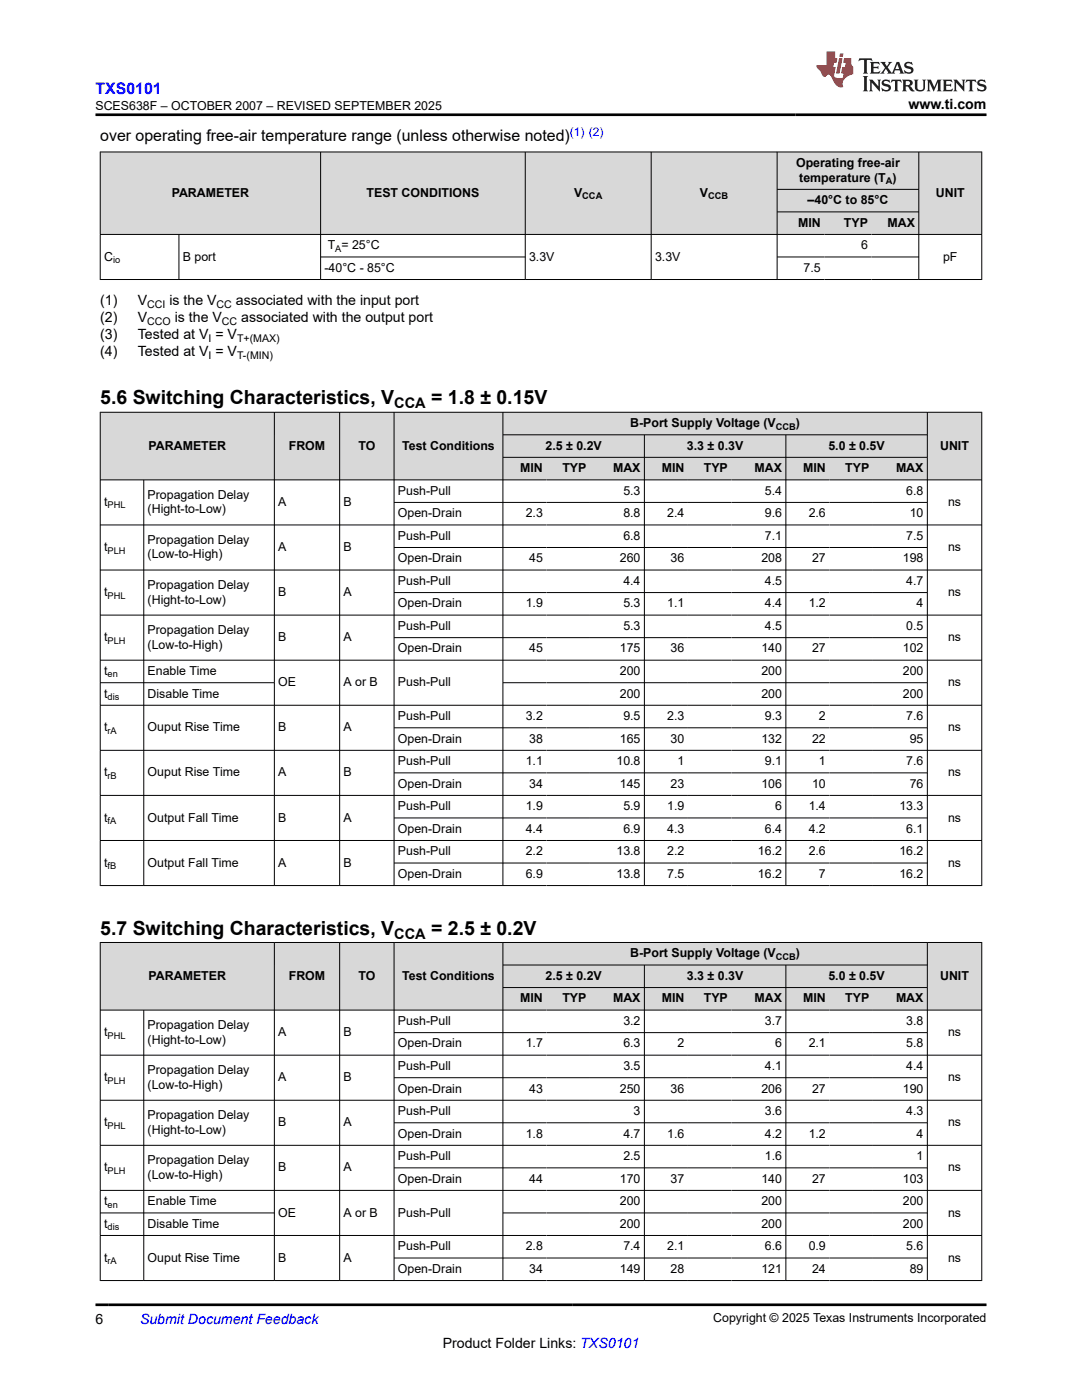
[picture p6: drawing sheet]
<svg xmlns="http://www.w3.org/2000/svg" width="216mm" height="279mm" viewBox="0 0 216 279" stroke-linecap="round" stroke-linejoin="round" font-family="sans-serif">
<defs><g id="words">
<g font-size="3.9">
<text x="20" y="80.7">5.6 Switching Characteristics, V</text>
<text x="86" y="80.7">= 1.8 ± 0.15V</text>
<text x="20" y="186.5">5.7 Switching Characteristics, V</text>
<text x="86" y="186.5">= 2.5 ± 0.2V</text>
</g>
<text font-size="3.2" fill="#00f" x="19" y="18.7">TXS0101</text>
<text font-size="3.2" x="20" y="28.2">over operating free-air temperature range (unless otherwise noted)</text>
<g font-size="2.9">
<text x="78.7" y="81.5">CCA</text>
<text x="78.7" y="187.3">CCA</text>
</g>
<g font-size="2.8">
<text x="181.3" y="21.8">www.ti.com</text>
<text x="20" y="60.9">(1)</text>
<text x="20" y="64.3">(2)</text>
<text x="27.5" y="60.9">V</text>
<text x="27.5" y="64.3">V</text>
<text x="33.8" y="60.9">is the V</text>
<text x="34.9" y="64.3">is the V</text>
<text x="47.1" y="60.9">associated with the input port</text>
<text x="48.1" y="64.3">associated with the output port</text>
<text x="20" y="67.7">(3)</text>
<text x="20" y="71.1">(4)</text>
<text x="27.5" y="71.1">Tested at V = V</text>
<text x="27.5" y="67.7">Tested at V = V</text>
<text x="19" y="264.2">6</text>
<text x="88.3" y="269">Product Folder Links: TXS0101</text>
</g>
<text font-size="2.8" fill="#00f" x="27.9" y="264.2">Submit Document Feedback</text>
<g font-size="2.5">
<text x="19.1" y="21.9">SCES638F – OCTOBER 2007 – REVISED SEPTEMBER 2025</text>
<text x="158.8" y="33.3">Operating free-air</text>
<text x="34.3" y="39.3">PARAMETER</text>
<text x="73.1" y="39.3">TEST CONDITIONS</text>
<text x="114.5" y="39.3">V</text>
<text x="139.7" y="39.3">V</text>
<text x="159.5" y="36.3">temperature (T )</text>
<text x="161.1" y="40.8">–40°C to 85°C</text>
<text x="186.7" y="39.3">UNIT</text>
<text x="159.3" y="45.2">MIN</text>
<text x="168.4" y="45.2">TYP</text>
<text x="177.1" y="45.2">MAX</text>
<text x="20.8" y="52">C</text>
<text x="36.5" y="52">B port</text>
<text x="65.4" y="49.7">T = 25°C</text>
<text x="105.6" y="52">3.3V</text>
<text x="130.7" y="52">3.3V</text>
<text x="171.8" y="49.7">6</text>
<text x="188.2" y="52">pF</text>
<text x="64.7" y="54.2">-40°C - 85°C</text>
<text x="160.4" y="54.2">7.5</text>
<text x="29.6" y="89.7">PARAMETER</text>
<text x="57.6" y="89.7">FROM</text>
<text x="71.5" y="89.7">TO</text>
<text x="80.3" y="89.7">Test Conditions</text>
<text x="108.8" y="89.7">2.5 ± 0.2V</text>
<text x="125.8" y="85.2">B-Port Supply Voltage (V</text>
<text x="137.1" y="89.7">3.3 ± 0.3V</text>
<text x="158.8" y="85.2">)</text>
<text x="165.3" y="89.7">5.0 ± 0.5V</text>
<text x="187.6" y="89.7">UNIT</text>
<text x="103.8" y="94.2">MIN</text>
<text x="112.2" y="94.2">TYP</text>
<text x="122.3" y="94.2">MAX</text>
<text x="132" y="94.2">MIN</text>
<text x="140.4" y="94.2">TYP</text>
<text x="150.6" y="94.2">MAX</text>
<text x="160.3" y="94.2">MIN</text>
<text x="168.7" y="94.2">TYP</text>
<text x="178.8" y="94.2">MAX</text>
<text x="20.8" y="101">t</text>
<text x="29.5" y="99.5">Propagation Delay</text>
<text x="55.5" y="101">A</text>
<text x="68.5" y="101">B</text>
<text x="79.4" y="98.7">Push-Pull</text>
<text x="124.4" y="98.7">5.3</text>
<text x="152.6" y="98.7">5.4</text>
<text x="180.8" y="98.7">6.8</text>
<text x="189.2" y="101">ns</text>
<text x="29.5" y="102.5">(Hight-to-Low)</text>
<text x="79.4" y="103.2">Open-Drain</text>
<text x="79.4" y="107.7">Push-Pull</text>
<text x="104.9" y="103.2">2.3</text>
<text x="124.4" y="103.2">8.8</text>
<text x="124.4" y="107.7">6.8</text>
<text x="133.1" y="103.2">2.4</text>
<text x="152.6" y="103.2">9.6</text>
<text x="152.6" y="107.7">7.1</text>
<text x="161.4" y="103.2">2.6</text>
<text x="180.8" y="107.7">7.5</text>
<text x="181.5" y="103.2">10</text>
<text x="20.8" y="110">t</text>
<text x="29.5" y="108.5">Propagation Delay</text>
<text x="29.5" y="111.5">(Low-to-High)</text>
<text x="55.5" y="110">A</text>
<text x="68.5" y="110">B</text>
<text x="79.4" y="112.2">Open-Drain</text>
<text x="105.6" y="112.2">45</text>
<text x="123.7" y="112.2">260</text>
<text x="133.8" y="112.2">36</text>
<text x="151.9" y="112.2">208</text>
<text x="162" y="112.2">27</text>
<text x="180.2" y="112.2">198</text>
<text x="189.2" y="110">ns</text>
<text x="20.8" y="119">t</text>
<text x="29.5" y="117.5">Propagation Delay</text>
<text x="55.5" y="119">B</text>
<text x="68.5" y="119">A</text>
<text x="79.4" y="116.7">Push-Pull</text>
<text x="124.4" y="116.7">4.4</text>
<text x="152.6" y="116.7">4.5</text>
<text x="180.8" y="116.7">4.7</text>
<text x="189.2" y="119">ns</text>
<text x="29.5" y="120.5">(Hight-to-Low)</text>
<text x="79.4" y="121.2">Open-Drain</text>
<text x="79.4" y="125.7">Push-Pull</text>
<text x="104.9" y="121.2">1.9</text>
<text x="124.4" y="121.2">5.3</text>
<text x="124.4" y="125.7">5.3</text>
<text x="133.1" y="121.2">1.1</text>
<text x="152.6" y="121.2">4.4</text>
<text x="152.6" y="125.7">4.5</text>
<text x="161.4" y="121.2">1.2</text>
<text x="180.8" y="125.7">0.5</text>
<text x="182.9" y="121.2">4</text>
<text x="20.8" y="128">t</text>
<text x="29.5" y="126.5">Propagation Delay</text>
<text x="29.5" y="129.4">(Low-to-High)</text>
<text x="55.5" y="128">B</text>
<text x="68.5" y="128">A</text>
<text x="79.4" y="130.2">Open-Drain</text>
<text x="105.6" y="130.2">45</text>
<text x="123.7" y="130.2">175</text>
<text x="133.8" y="130.2">36</text>
<text x="151.9" y="130.2">140</text>
<text x="162" y="130.2">27</text>
<text x="180.2" y="130.2">102</text>
<text x="189.2" y="128">ns</text>
<text x="20.8" y="134.7">t</text>
<text x="29.5" y="134.7">Enable Time</text>
<text x="55.5" y="137">OE</text>
<text x="68.5" y="137">A or B</text>
<text x="79.4" y="137">Push-Pull</text>
<text x="123.7" y="134.7">200</text>
<text x="151.9" y="134.7">200</text>
<text x="180.2" y="134.7">200</text>
<text x="189.2" y="137">ns</text>
<text x="20.8" y="139.2">t</text>
<text x="29.5" y="139.2">Disable Time</text>
<text x="79.4" y="143.7">Push-Pull</text>
<text x="104.9" y="143.7">3.2</text>
<text x="123.7" y="139.2">200</text>
<text x="124.4" y="143.7">9.5</text>
<text x="133.1" y="143.7">2.3</text>
<text x="151.9" y="139.2">200</text>
<text x="152.6" y="143.7">9.3</text>
<text x="163.4" y="143.7">2</text>
<text x="180.2" y="139.2">200</text>
<text x="180.8" y="143.7">7.6</text>
<text x="20.8" y="146">t</text>
<text x="29.5" y="146">Ouput Rise Time</text>
<text x="55.5" y="146">B</text>
<text x="68.5" y="146">A</text>
<text x="79.4" y="148.2">Open-Drain</text>
<text x="105.6" y="148.2">38</text>
<text x="123.7" y="148.2">165</text>
<text x="133.8" y="148.2">30</text>
<text x="151.9" y="148.2">132</text>
<text x="162" y="148.2">22</text>
<text x="181.5" y="148.2">95</text>
<text x="189.2" y="146">ns</text>
<text x="20.8" y="155">t</text>
<text x="29.5" y="155">Ouput Rise Time</text>
<text x="55.5" y="155">A</text>
<text x="68.5" y="155">B</text>
<text x="79.4" y="152.7">Push-Pull</text>
<text x="104.9" y="152.7">1.1</text>
<text x="123" y="152.7">10.8</text>
<text x="135.2" y="152.7">1</text>
<text x="152.6" y="152.7">9.1</text>
<text x="163.4" y="152.7">1</text>
<text x="180.8" y="152.7">7.6</text>
<text x="189.2" y="155">ns</text>
<text x="79.4" y="157.2">Open-Drain</text>
<text x="79.4" y="161.7">Push-Pull</text>
<text x="104.9" y="161.7">1.9</text>
<text x="105.6" y="157.2">34</text>
<text x="123.7" y="157.2">145</text>
<text x="124.4" y="161.7">5.9</text>
<text x="133.1" y="161.7">1.9</text>
<text x="133.8" y="157.2">23</text>
<text x="151.9" y="157.2">106</text>
<text x="154.7" y="161.7">6</text>
<text x="161.4" y="161.7">1.4</text>
<text x="162" y="157.2">10</text>
<text x="179.5" y="161.7">13.3</text>
<text x="181.5" y="157.2">76</text>
<text x="20.8" y="164">t</text>
<text x="29.5" y="164">Output Fall Time</text>
<text x="55.5" y="164">B</text>
<text x="68.5" y="164">A</text>
<text x="79.4" y="166.2">Open-Drain</text>
<text x="104.9" y="166.2">4.4</text>
<text x="124.4" y="166.2">6.9</text>
<text x="133.1" y="166.2">4.3</text>
<text x="152.6" y="166.2">6.4</text>
<text x="161.4" y="166.2">4.2</text>
<text x="180.8" y="166.2">6.1</text>
<text x="189.2" y="164">ns</text>
<text x="20.8" y="172.9">t</text>
<text x="29.5" y="172.9">Output Fall Time</text>
<text x="55.5" y="172.9">A</text>
<text x="68.5" y="172.9">B</text>
<text x="79.4" y="170.7">Push-Pull</text>
<text x="104.9" y="170.7">2.2</text>
<text x="123" y="170.7">13.8</text>
<text x="133.1" y="170.7">2.2</text>
<text x="151.2" y="170.7">16.2</text>
<text x="161.4" y="170.7">2.6</text>
<text x="179.5" y="170.7">16.2</text>
<text x="189.2" y="172.9">ns</text>
<text x="79.4" y="175.2">Open-Drain</text>
<text x="104.9" y="175.2">6.9</text>
<text x="123" y="175.2">13.8</text>
<text x="133.1" y="175.2">7.5</text>
<text x="151.2" y="175.2">16.2</text>
<text x="163.4" y="175.2">7</text>
<text x="179.5" y="175.2">16.2</text>
<text x="125.8" y="191.1">B-Port Supply Voltage (V</text>
<text x="158.8" y="191.1">)</text>
<text x="29.6" y="195.6">PARAMETER</text>
<text x="57.6" y="195.6">FROM</text>
<text x="71.5" y="195.6">TO</text>
<text x="80.3" y="195.6">Test Conditions</text>
<text x="108.8" y="195.6">2.5 ± 0.2V</text>
<text x="137.1" y="195.6">3.3 ± 0.3V</text>
<text x="165.3" y="195.6">5.0 ± 0.5V</text>
<text x="187.6" y="195.6">UNIT</text>
<text x="103.8" y="200">MIN</text>
<text x="112.2" y="200">TYP</text>
<text x="122.3" y="200">MAX</text>
<text x="132" y="200">MIN</text>
<text x="140.4" y="200">TYP</text>
<text x="150.6" y="200">MAX</text>
<text x="160.3" y="200">MIN</text>
<text x="168.7" y="200">TYP</text>
<text x="178.8" y="200">MAX</text>
<text x="20.8" y="206.8">t</text>
<text x="29.5" y="205.3">Propagation Delay</text>
<text x="29.5" y="208.3">(Hight-to-Low)</text>
<text x="55.5" y="206.8">A</text>
<text x="68.5" y="206.8">B</text>
<text x="79.4" y="209">Open-Drain</text>
<text x="79.4" y="204.5">Push-Pull</text>
<text x="104.9" y="209">1.7</text>
<text x="124.4" y="204.5">3.2</text>
<text x="124.4" y="209">6.3</text>
<text x="135.2" y="209">2</text>
<text x="152.6" y="204.5">3.7</text>
<text x="154.7" y="209">6</text>
<text x="161.4" y="209">2.1</text>
<text x="180.8" y="204.5">3.8</text>
<text x="180.8" y="209">5.8</text>
<text x="189.2" y="206.8">ns</text>
<text x="20.8" y="215.8">t</text>
<text x="29.5" y="214.3">Propagation Delay</text>
<text x="55.5" y="215.8">A</text>
<text x="68.5" y="215.8">B</text>
<text x="79.4" y="213.5">Push-Pull</text>
<text x="124.4" y="213.5">3.5</text>
<text x="152.6" y="213.5">4.1</text>
<text x="180.8" y="213.5">4.4</text>
<text x="189.2" y="215.8">ns</text>
<text x="29.5" y="217.3">(Low-to-High)</text>
<text x="79.4" y="218">Open-Drain</text>
<text x="105.6" y="218">43</text>
<text x="123.7" y="218">250</text>
<text x="133.8" y="218">36</text>
<text x="151.9" y="218">206</text>
<text x="162" y="218">27</text>
<text x="180.2" y="218">190</text>
<text x="20.8" y="224.8">t</text>
<text x="29.5" y="223.3">Propagation Delay</text>
<text x="29.5" y="226.3">(Hight-to-Low)</text>
<text x="55.5" y="224.8">B</text>
<text x="68.5" y="224.8">A</text>
<text x="79.4" y="227">Open-Drain</text>
<text x="79.4" y="222.5">Push-Pull</text>
<text x="104.9" y="227">1.8</text>
<text x="124.4" y="227">4.7</text>
<text x="126.4" y="222.5">3</text>
<text x="133.1" y="227">1.6</text>
<text x="152.6" y="222.5">3.6</text>
<text x="152.6" y="227">4.2</text>
<text x="161.4" y="227">1.2</text>
<text x="180.8" y="222.5">4.3</text>
<text x="182.9" y="227">4</text>
<text x="189.2" y="224.8">ns</text>
<text x="20.8" y="233.8">t</text>
<text x="29.5" y="232.3">Propagation Delay</text>
<text x="55.5" y="233.8">B</text>
<text x="68.5" y="233.8">A</text>
<text x="79.4" y="231.5">Push-Pull</text>
<text x="124.4" y="231.5">2.5</text>
<text x="152.6" y="231.5">1.6</text>
<text x="182.9" y="231.5">1</text>
<text x="189.2" y="233.8">ns</text>
<text x="29.5" y="235.3">(Low-to-High)</text>
<text x="79.4" y="236">Open-Drain</text>
<text x="105.6" y="236">44</text>
<text x="123.7" y="236">170</text>
<text x="133.8" y="236">37</text>
<text x="151.9" y="236">140</text>
<text x="162" y="236">27</text>
<text x="180.2" y="236">103</text>
<text x="20.8" y="240.5">t</text>
<text x="20.8" y="245">t</text>
<text x="29.5" y="240.5">Enable Time</text>
<text x="29.5" y="245">Disable Time</text>
<text x="55.5" y="242.8">OE</text>
<text x="68.5" y="242.8">A or B</text>
<text x="79.4" y="242.8">Push-Pull</text>
<text x="123.7" y="240.5">200</text>
<text x="123.7" y="245">200</text>
<text x="151.9" y="240.5">200</text>
<text x="151.9" y="245">200</text>
<text x="180.2" y="240.5">200</text>
<text x="180.2" y="245">200</text>
<text x="189.2" y="242.8">ns</text>
<text x="20.8" y="251.8">t</text>
<text x="29.5" y="251.8">Ouput Rise Time</text>
<text x="55.5" y="251.8">B</text>
<text x="68.5" y="251.8">A</text>
<text x="79.4" y="249.5">Push-Pull</text>
<text x="104.9" y="249.5">2.8</text>
<text x="124.4" y="249.5">7.4</text>
<text x="133.1" y="249.5">2.1</text>
<text x="152.6" y="249.5">6.6</text>
<text x="161.4" y="249.5">0.9</text>
<text x="180.8" y="249.5">5.6</text>
<text x="189.2" y="251.8">ns</text>
<text x="79.4" y="254">Open-Drain</text>
<text x="105.6" y="254">34</text>
<text x="123.7" y="254">149</text>
<text x="133.8" y="254">28</text>
<text x="151.9" y="254">121</text>
<text x="162" y="254">24</text>
<text x="181.5" y="254">89</text>
<text x="142.3" y="263.9">Copyright © 2025 Texas Instruments Incorporated</text>
</g>
<text font-size="2.4" fill="#00f" x="113.7" y="27.2">(1) (2)</text>
<g font-size="2.1">
<text x="29.4" y="64.9">CCO</text>
<text x="29.4" y="61.5">CCI</text>
<text x="43.2" y="61.5">CC</text>
<text x="44.3" y="64.9">CC</text>
<text x="41.6" y="71.7">I</text>
<text x="41.6" y="68.3">I</text>
<text x="47.3" y="68.3">T+(MAX)</text>
<text x="47.3" y="71.7">T-(MIN)</text>
</g>
<g font-size="1.9">
<text x="116.2" y="39.8">CCA</text>
<text x="141.3" y="39.8">CCB</text>
<text x="176.8" y="36.7">A</text>
<text x="22.6" y="52.5">io</text>
<text x="66.9" y="50.2">A</text>
<text x="154.8" y="85.7">CCB</text>
<text x="21.5" y="101.5">PHL</text>
<text x="21.5" y="110.5">PLH</text>
<text x="21.5" y="119.5">PHL</text>
<text x="21.5" y="128.5">PLH</text>
<text x="21.5" y="135.2">en</text>
<text x="21.5" y="139.7">dis</text>
<text x="21.5" y="146.5">rA</text>
<text x="21.5" y="155.4">rB</text>
<text x="21.5" y="164.4">fA</text>
<text x="21.5" y="173.4">fB</text>
<text x="154.8" y="191.5">CCB</text>
<text x="21.5" y="207.3">PHL</text>
<text x="21.5" y="216.3">PLH</text>
<text x="21.5" y="225.3">PHL</text>
<text x="21.5" y="234.3">PLH</text>
<text x="21.5" y="241">en</text>
<text x="21.5" y="245.5">dis</text>
<text x="21.5" y="252.3">rA</text>
</g>
</g></defs>
<g fill="#d8d8d8">
<path d="M20 30.3h175.9v7.5h-175.9z" fill-rule="evenodd"/>
<path d="M20.1 30.4h43.8v16.3h-43.8z" fill-rule="evenodd"/>
<path d="M64 30.4h40.7v16.3h-40.7z" fill-rule="evenodd"/>
<path d="M104.9 30.4h25v16.3h-25z" fill-rule="evenodd"/>
<path d="M130 30.4h25v16.3h-25z" fill-rule="evenodd"/>
<path d="M155.1 30.4h28.2v7.3h-28.2z" fill-rule="evenodd"/>
<path d="M183.4 30.4h12.4v16.3h-12.4z" fill-rule="evenodd"/>
<path d="M155.1 37.9h28.2v4.3h-28.2z" fill-rule="evenodd"/>
<path d="M155.1 42.4h9.4v4.3h-9.4z" fill-rule="evenodd"/>
<path d="M164.5 42.4h9.4v4.3h-9.4z" fill-rule="evenodd"/>
<path d="M173.9 42.4h9.4v4.3h-9.4z" fill-rule="evenodd"/>
</g>
<g fill="none" stroke="#000" stroke-width=".2">
<path d="M19.9 30.3h176.1M20 30.3v25.5M64 30.3v25.5M104.8 30.3v25.5M129.9 30.3v25.5M155.1 30.3v25.5M155.1 37.8h28.3M183.3 30.3v25.5M195.9 30.3v25.5M19.9 46.8h176.1M19.9 55.8h176.1M35.7 46.8v9"/>
<path d="M64 51.3h40.9M155.1 42.3h28.3M155.1 51.3h28.3"/>
</g>
<g fill="#d8d8d8">
<path d="M20 82.3h175.9v4.5h-175.9z" fill-rule="evenodd"/>
<path d="M20.1 82.3h34.6v13.4h-34.6z" fill-rule="evenodd"/>
<path d="M54.8 82.3h12.9v13.4h-12.9z" fill-rule="evenodd"/>
<path d="M67.8 82.3h10.8v13.4h-10.8z" fill-rule="evenodd"/>
<path d="M78.7 82.3h21.6v13.4h-21.6z" fill-rule="evenodd"/>
<path d="M100.4 82.3h84.6v4.4h-84.6z" fill-rule="evenodd"/>
<path d="M185.1 82.3h10.7v13.4h-10.7z" fill-rule="evenodd"/>
<path d="M100.4 86.8h28.1v4.4h-28.1z" fill-rule="evenodd"/>
<path d="M128.6 86.8h28.1v4.4h-28.1z" fill-rule="evenodd"/>
<path d="M156.9 86.8h28.1v4.4h-28.1z" fill-rule="evenodd"/>
<path d="M100.4 91.3h8.6v4.4h-8.6z" fill-rule="evenodd"/>
<path d="M109 91.3h8.7v4.4h-8.7z" fill-rule="evenodd"/>
<path d="M117.7 91.3h10.8v4.4h-10.8z" fill-rule="evenodd"/>
<path d="M128.6 91.3h8.7v4.4h-8.7z" fill-rule="evenodd"/>
<path d="M137.3 91.3h8.7v4.4h-8.7z" fill-rule="evenodd"/>
<path d="M146 91.3h10.7v4.4h-10.7z" fill-rule="evenodd"/>
<path d="M156.9 91.3h8.6v4.4h-8.6z" fill-rule="evenodd"/>
<path d="M165.5 91.3h8.7v4.4h-8.7z" fill-rule="evenodd"/>
<path d="M174.2 91.3h10.8v4.4h-10.8z" fill-rule="evenodd"/>
</g>
<g fill="none" stroke="#000" stroke-width=".2">
<path d="M19.9 82.3h176.1M19.9 95.8h176.1M20 82.2v94.6M28.7 95.8v81M54.7 82.2v94.6M67.8 82.2v94.6M78.6 82.2v94.6M100.3 82.2v94.6M100.3 86.8h84.8M100.3 91.3h84.8M128.6 86.8v90M156.8 86.8v90"/>
<path d="M185 82.2v94.6M195.9 82.2v94.6M19.9 104.8h176.1M19.9 113.8h176.1M78.6 100.3h106.5M78.6 109.3h106.5M78.6 118.3h106.5M19.9 122.8h176.1M19.9 131.8h176.1M19.9 136.3h34.9M78.6 127.3h106.5M100.3 136.3h84.8"/>
<path d="M19.9 140.7h176.1M19.9 149.7h176.1M19.9 158.7h176.1M78.6 145.2h106.5M78.6 154.2h106.5M19.9 167.7h176.1M19.9 176.7h176.1M78.6 163.2h106.5M78.6 172.2h106.5"/>
</g>
<g fill="#d8d8d8">
<path d="M20 188.1h175.9v4.5h-175.9z" fill-rule="evenodd"/>
<path d="M20.1 188.2h34.6v13.3h-34.6z" fill-rule="evenodd"/>
<path d="M54.8 188.2h12.9v13.3h-12.9z" fill-rule="evenodd"/>
<path d="M67.8 188.2h10.8v13.3h-10.8z" fill-rule="evenodd"/>
<path d="M78.7 188.2h21.6v13.3h-21.6z" fill-rule="evenodd"/>
<path d="M100.4 188.2h84.6v4.3h-84.6z" fill-rule="evenodd"/>
<path d="M185.1 188.2h10.7v13.3h-10.7z" fill-rule="evenodd"/>
<path d="M100.4 192.7h28.1v4.3h-28.1z" fill-rule="evenodd"/>
<path d="M128.6 192.7h28.1v4.3h-28.1z" fill-rule="evenodd"/>
<path d="M156.9 192.7h28.1v4.3h-28.1z" fill-rule="evenodd"/>
<path d="M100.4 197.1h8.6v4.4h-8.6z" fill-rule="evenodd"/>
<path d="M109 197.1h8.7v4.4h-8.7z" fill-rule="evenodd"/>
<path d="M117.7 197.1h10.8v4.4h-10.8z" fill-rule="evenodd"/>
<path d="M128.6 197.1h8.7v4.4h-8.7z" fill-rule="evenodd"/>
<path d="M137.3 197.1h8.7v4.4h-8.7z" fill-rule="evenodd"/>
<path d="M146 197.1h10.7v4.4h-10.7z" fill-rule="evenodd"/>
<path d="M156.9 197.1h8.6v4.4h-8.6z" fill-rule="evenodd"/>
<path d="M165.5 197.1h8.7v4.4h-8.7z" fill-rule="evenodd"/>
<path d="M174.2 197.1h10.8v4.4h-10.8z" fill-rule="evenodd"/>
</g>
<g fill="none" stroke="#000" stroke-width=".2">
<path d="M19.9 188.1h176.1M20 188v67.6M54.7 188v67.6M67.8 188v67.6M78.6 188v67.6M100.3 188v67.6M100.3 192.6h84.8M100.3 197.1h84.8M128.6 192.6v63M156.8 192.6v63M185 188v67.6M195.9 188v67.6"/>
<path d="M19.9 201.6h176.1M19.9 210.6h176.1M19.9 219.6h176.1M28.7 201.6v54M78.6 206.1h106.5M78.6 215.1h106.5M19.9 228.6h176.1M19.9 237.6h176.1M78.6 224.1h106.5M78.6 233.1h106.5M19.9 242.1h34.9M19.9 246.6h176.1"/>
<path d="M19.9 255.6h176.1M78.6 251.1h106.5M100.3 242.1h84.8"/>
</g>
<path d="M171.5 11.6l-.2 .6 .5-.2h.6v.1v2.2l-.2 .4h1l-.2-.4v-2.2v-.1h.5l.6 .2-.2-.6zM173.6 12.4l.2 .3v1.6l-.2 .4h1.9l.1-.6a1.08 1.08 0 0 1-1.3 .2v-.7h.6l.4 .2v-.7l-.4 .2h-.6v-.5l.2-.2a1 1 0 0 1 1 .3l-.1-.5zM175.7 12.4l.9 1.1-1 1.2h.9l-.2-.2 .5-.8 .4 .8-.2 .2h1.6l-.2-.2 .2-.5h.9l.1 .5-.1 .2h.9l-.2-.4-.8-1.9h-.5l-.9 2.1-.9-1.1 .9-1h-.8l.2 .2-.4 .6-.4-.6 .2-.2zM179 12.8l.4 1h-.7zM180.7 12.5a.65 .65 0 0 0-.2 .7 .65 .65 0 0 0 .6 .5l.6 .1 .1 .3a.79 .79 0 0 1-.7 .4 .79 .79 0 0 1-.7-.5l.1 .7 .2-.1a.93 .93 0 0 0 1.1 0 .93 .93 0 0 0 .4-.9 1.46 1.46 0 0 0-1.2-.6l-.1-.3a1.09 1.09 0 0 1 1.2 .2l-.2-.6-.1 .1-.5-.2zM172.2 15.2l.2 .4v2.2l-.2 .4h1l-.2-.4v-2.2l.2-.4zM173.4 15.9l.2 .4v1.5l-.2 .4h.8l-.3-.4 .1-1.3 1.6 1.8v-2l.2-.4h-.7l.1 .2 .1 1.1-1.2-1.3zM176.2 16a.65 .65 0 0 0-.2 .8 .65 .65 0 0 0 .6 .4l.6 .2 .1 .2a.79 .79 0 0 1-.7 .4 .79 .79 0 0 1-.7-.5l.1 .7 .2-.1a.93 .93 0 0 0 1.1 .1 .93 .93 0 0 0 .4-1 1.46 1.46 0 0 0-1.2-.5l-.1-.4a1.09 1.09 0 0 1 1.2 .2l-.1-.6-.2 .1-.5-.1zM177.9 15.9l-.1 .6a.63 .63 0 0 1 .8-.3v1.6l-.3 .4h1l-.2-.4v-1.6a.66 .66 0 0 1 .8 .3l-.1-.6zM180 15.9l.2 .4v1.5l-.2 .4h1l-.2-.2-.1-.7h.5l.1 .2a.79 .79 0 0 0 1.2 .6l-1-.9a.61 .61 0 0 0 .6-.6 .61 .61 0 0 0-.5-.7zM180.8 16.2h.1a.47 .47 0 0 1 .5 .1 .47 .47 0 0 1 .1 .5l-.1 .1-.7 .1zM182.3 15.9l.2 .2a2.27 2.27 0 0 0 .4 2 1.04 1.04 0 0 0 1.7-.7v-1.3l.2-.2h-.8l.2 .4v1.1a.6 .6 0 0 1-.6 .6 .6 .6 0 0 1-.6-.6v-1.1l.3-.4zM184.9 15.9l.2 .4v1.5l-.2 .4h.8l-.3-.4v-1.4l.9 1.9 .9-1.9v1.4l-.3 .4h1l-.2-.4v-1.5l.2-.4h-.8l-.7 1.5-.6-1.5zM188.1 15.9l.2 .4v1.5l-.2 .4h1.9l.1-.6a1.09 1.09 0 0 1-1.3 .2v-.7h.6l.4 .2v-.6l-.4 .2h-.6v-.6l.2-.1a1.01 1.01 0 0 1 1 .3l-.1-.6zM190.2 15.9l.3 .4v1.5l-.3 .4h.8l-.2-.4v-1.3l1.6 1.8v-2l.2-.4h-.7l.2 .2v1.1l-1.2-1.3zM192.8 15.9l-.1 .6a.63 .63 0 0 1 .8-.3v1.6l-.3 .4h1l-.2-.4v-1.6a.66 .66 0 0 1 .8 .3l-.1-.6zM195.2 16a.65 .65 0 0 0-.2 .8 .65 .65 0 0 0 .6 .4l.6 .2 .2 .2a.79 .79 0 0 1-.7 .4 .79 .79 0 0 1-.7-.5l.1 .7 .2-.1a.93 .93 0 0 0 1 .1 .93 .93 0 0 0 .5-1 1.46 1.46 0 0 0-1.3-.5v-.4a1.09 1.09 0 0 1 1.2 .2l-.2-.6-.2 .1-.5-.1z" fill="#231f20"/>
<path d="M164.9 10.3v2.7h-2l.1 .4 .8 1a.95 .95 0 0 0 1 .9 .59 .59 0 0 1 .5-.4 .59 .59 0 0 1 .5 .3l.4 .8a1.59 1.59 0 0 0 2.1 1.4 1.61 1.61 0 0 1 1-2.3l1-.3-.1-1.5a1.59 1.59 0 0 1-.3-1.7h-1.5l-.2 .9h.6l-.2 .9h-.5l-.2 .9v.3l.4 .1-.1 .9h-.7a.73 .73 0 0 1-1-.7l.3-1.5h-.5l.1-.9h.5l.2-.9h-.5v-1.3zM167.4 11.6l-.6 3.1h.7l.6-3.1zM167.6 10.7l-.1 .6h.7l.1-.6z" fill="#ed1c24"/>
<path d="M19 22.9h177.8M19 260.4h177.8" fill="none" stroke="#000" stroke-width=".53"/>
<use href="#words"/>
</svg>
